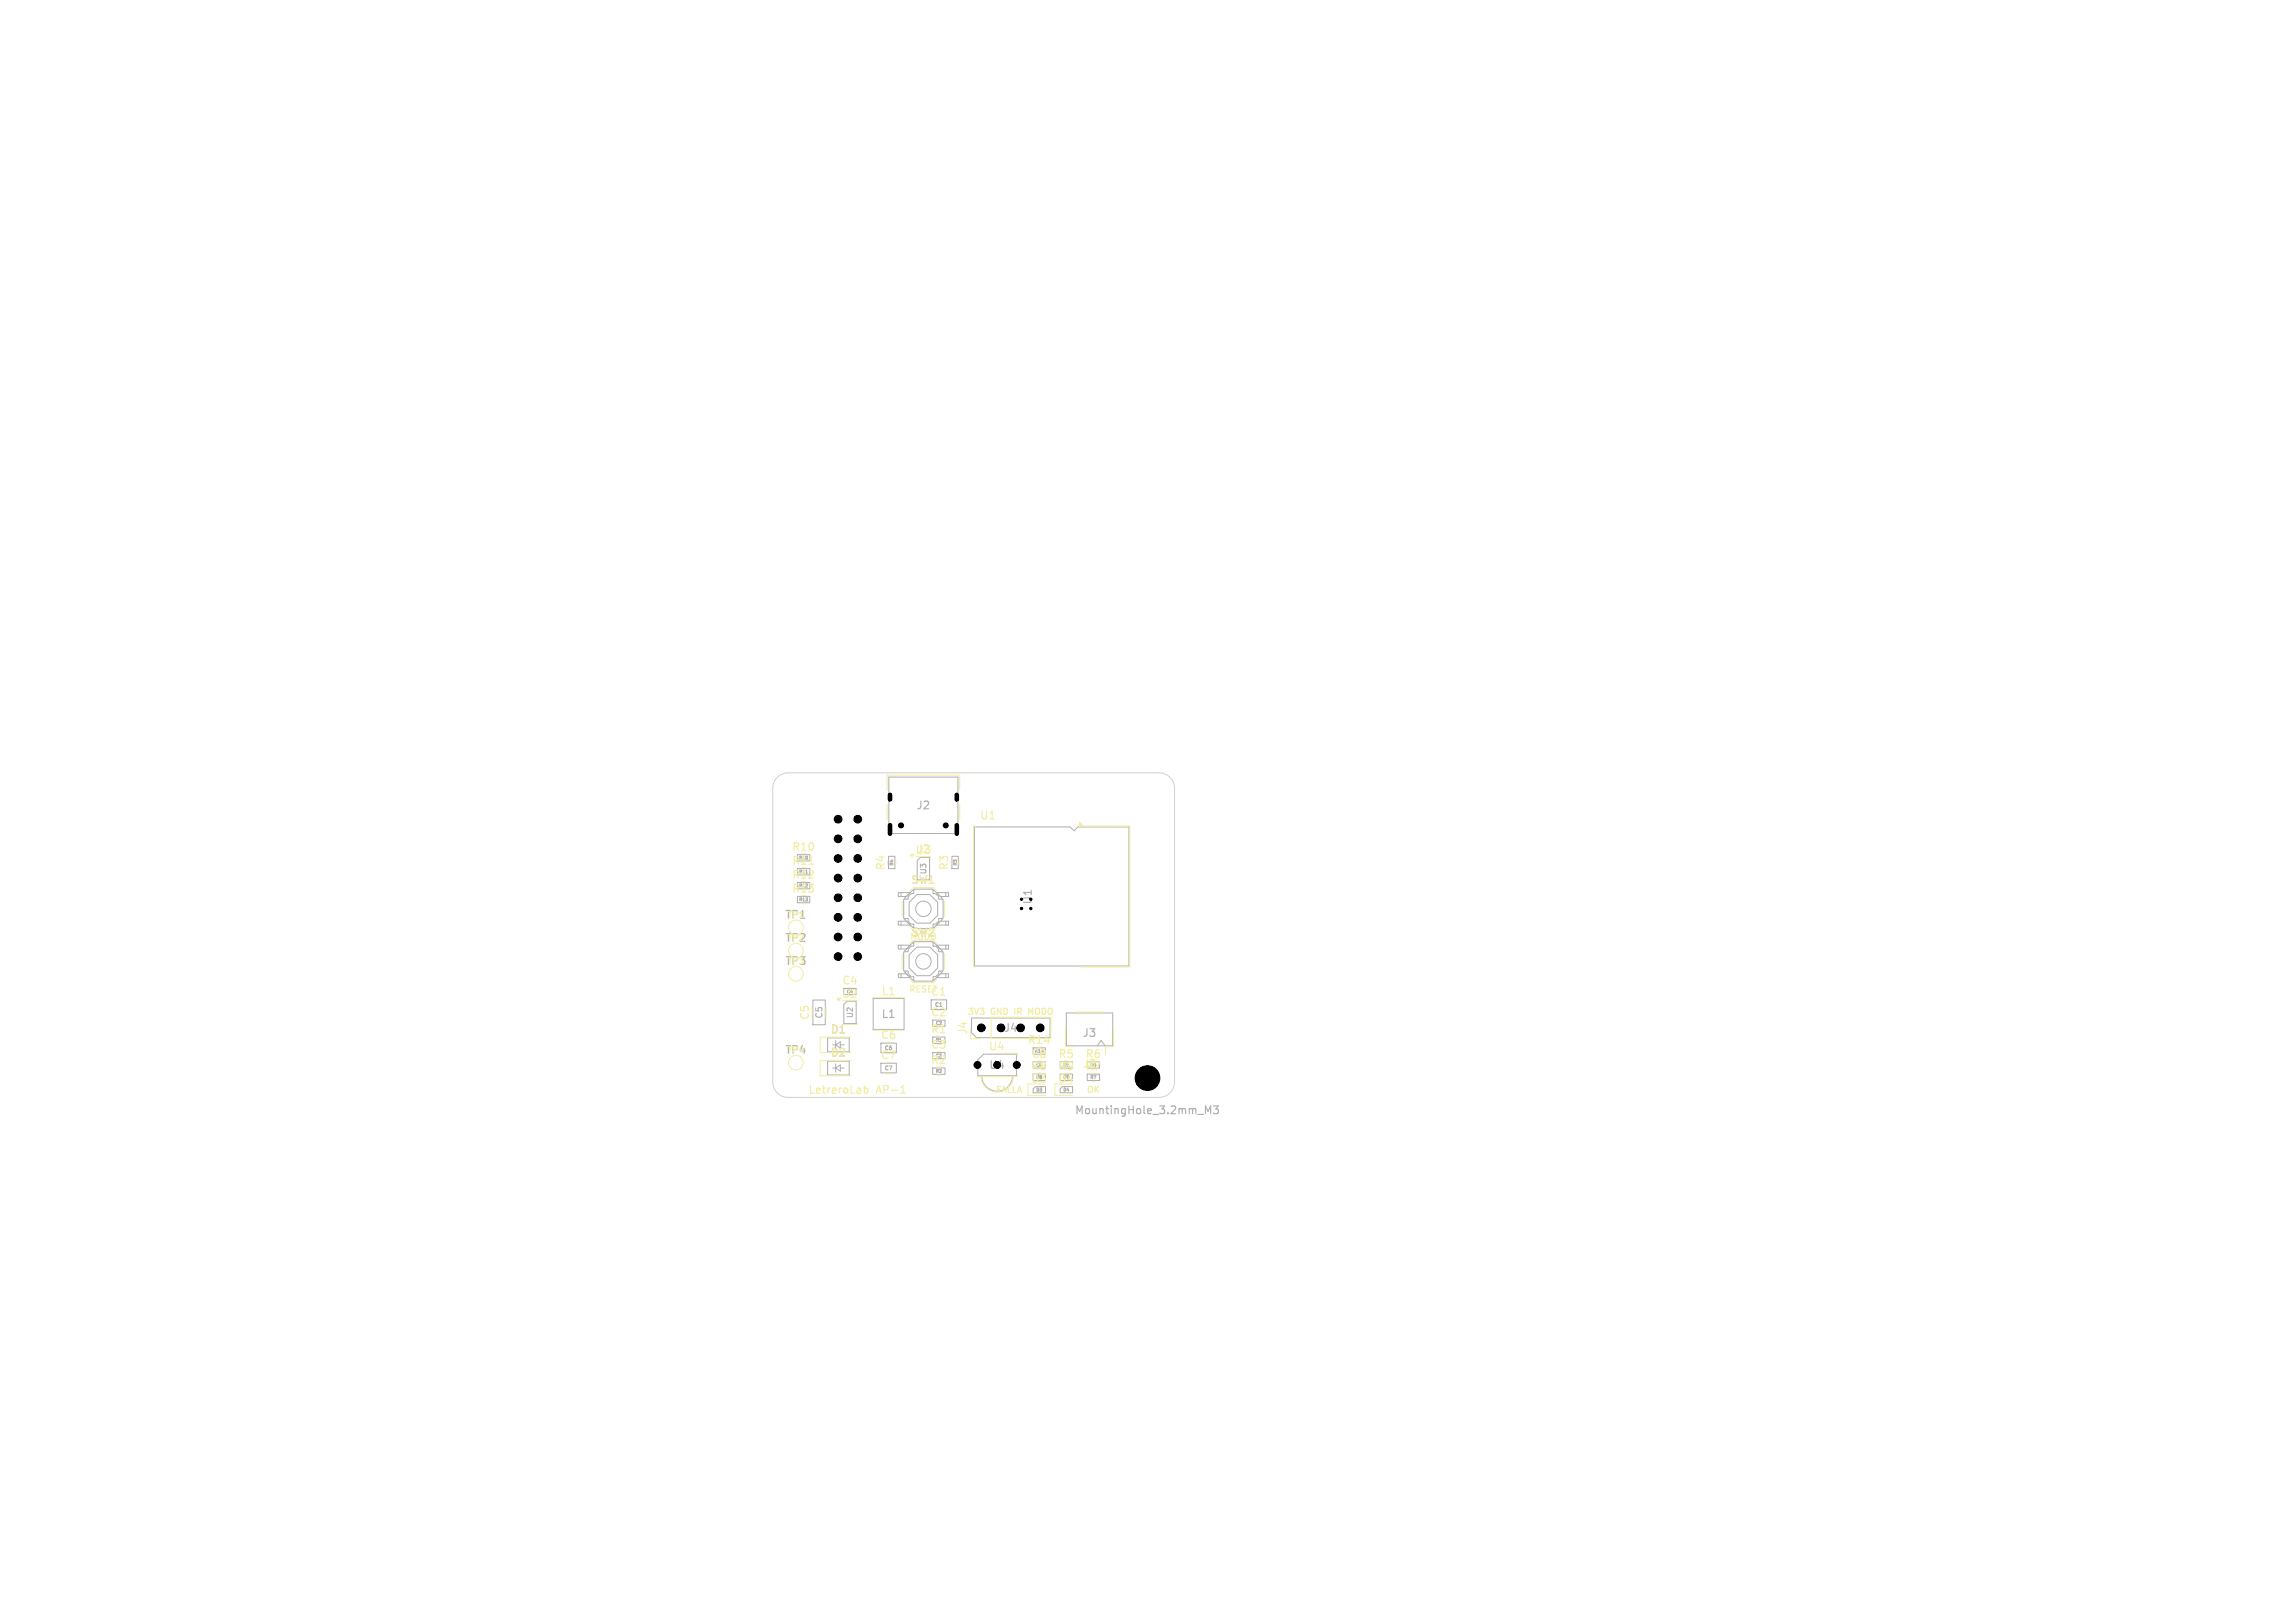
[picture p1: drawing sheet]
<svg xmlns="http://www.w3.org/2000/svg" width="297mm" height="210mm" viewBox="0 0 297 210" stroke-linecap="round" stroke-linejoin="round" font-family="sans-serif">
<defs><g id="words">
<g font-size="1.4" fill="#afafaf">
<text x="118.5" y="104.9">J2</text>
<text x="114" y="131.9">L1</text>
<text x="129.8" y="133.7">J4</text>
<text x="140" y="134.4">J3</text>
<text x="139" y="144.4">MountingHole_3.2mm_M3</text>
</g>
<g font-size="1.4" fill="#f2eda1">
<text x="126.7" y="106.2">U1</text>
<text x="102.4" y="112.1">R11</text>
<text x="102.4" y="110.3">R10</text>
<text x="102.4" y="113.9">R12</text>
<text x="114.7" y="112.7" transform="rotate(-90 114.7 112.7)">R4</text>
<text x="118.4" y="110.7">U3</text>
<text x="118.5" y="110.6">J2</text>
<text x="122.9" y="112.7" transform="rotate(-90 122.9 112.7)">R3</text>
<text x="101.5" y="119.1">TP1</text>
<text x="102.4" y="115.7">R13</text>
<text x="117.9" y="114.6">SW1</text>
<text x="101.5" y="125.1">TP3</text>
<text x="101.5" y="122.1">TP2</text>
<text x="117.9" y="121.4">SW2</text>
<text x="108.9" y="129.3">U2</text>
<text x="108.9" y="127.6">C4</text>
<text x="114" y="129">L1</text>
<text x="120.4" y="131.7">C2</text>
<text x="120.4" y="129">C1</text>
<text x="101.5" y="136.6">TP4</text>
<text x="104.9" y="132.1" transform="rotate(-90 104.9 132.1)">C5</text>
<text x="107.4" y="133.9">D1</text>
<text x="107.4" y="136.9">D2</text>
<text x="113.9" y="134.6">C6</text>
<text x="113.9" y="137.2">C7</text>
<text x="120.4" y="133.9">R1</text>
<text x="120.4" y="137.9">R2</text>
<text x="120.4" y="135.9">C3</text>
<text x="125.3" y="134" transform="rotate(-90 125.3 134)">J4</text>
<text x="127.9" y="136.1">U4</text>
<text x="132.9" y="135.3">R14</text>
<text x="133.4" y="137.1">C8</text>
<text x="136.9" y="137.1">R5</text>
<text x="140.4" y="137.1">R6</text>
<text x="104.5" y="141.7">LetreroLab</text>
<text x="113.4" y="141.7">AP-1</text>
<text x="133.4" y="138.7">R8</text>
<text x="133.4" y="140.3">D3</text>
<text x="136.9" y="140.3">D4</text>
<text x="136.9" y="138.7">R9</text>
<text x="140" y="138.4">J3</text>
<text x="140.4" y="138.7">R7</text>
</g>
<g font-size="1.4">
<text x="133.7" y="117.1" transform="rotate(-90 133.7 117.1)">U1</text>
<text x="127.9" y="138.5">U4</text>
</g>
<g font-size="1.1" fill="#f2eda1">
<text x="117.7" y="121.8">MODO</text>
<text x="106.6" y="131.9" transform="rotate(-90 106.6 131.9)">C5</text>
<text x="117.6" y="128.6">RESET</text>
<text x="125.1" y="131.5">3V3</text>
<text x="128.2" y="131.5">GND</text>
<text x="131.6" y="131.5">IR</text>
<text x="133.7" y="131.5">MODO</text>
<text x="128.8" y="141.6">FALLA</text>
<text x="140.5" y="141.6">OK</text>
</g>
<g font-size="1" fill="#afafaf">
<text x="120" y="113.2" transform="rotate(-90 120 113.2)">U3</text>
<text x="110.5" y="131.8" transform="rotate(-90 110.5 131.8)">U2</text>
</g>
<g font-size=".7" fill="#f2eda1">
<text x="120.9" y="130.4">C1</text>
<text x="114.4" y="136">C6</text>
</g>
<text font-size=".7" fill="#afafaf" x="114.4" y="138.6">C7</text>
<g font-size=".6" fill="#f2eda1">
<text x="103.4" y="113.1">R11</text>
<text x="103.4" y="111.3">R10</text>
<text x="103.4" y="114.9">R12</text>
<text x="109.6" y="128.6">C4</text>
<text x="121.1" y="134.9">R1</text>
<text x="121.1" y="132.7">C2</text>
<text x="121.1" y="136.9">C3</text>
<text x="133.9" y="136.3">R14</text>
<text x="134.1" y="139.7">R8</text>
<text x="134.1" y="138.1">C8</text>
<text x="137.6" y="138.1">R5</text>
<text x="137.6" y="139.7">R9</text>
<text x="141.1" y="138.1">R6</text>
</g>
<g font-size=".6" fill="#afafaf">
<text x="115.7" y="112" transform="rotate(-90 115.7 112)">R4</text>
<text x="123.9" y="112" transform="rotate(-90 123.9 112)">R3</text>
<text x="103.4" y="116.7">R13</text>
<text x="121.1" y="138.9">R2</text>
<text x="134.1" y="141.3">D3</text>
<text x="137.6" y="141.3">D4</text>
<text x="141.1" y="139.7">R7</text>
</g>
</g></defs>
<path d="M147.7 139v1M147.7 139.4h.6M148.3 139v1M148.7 140h.6M148.7 139.2l.3-.2v1M156 144.1v-1l.3 .7 .4-.7v1M157 143.1h.7l-.4 .4 .3 .1v.4l-.1 .1-.5-.1" fill="none" stroke="#afafaf" stroke-width=".15"/>
<g fill="none" stroke="#afafaf" stroke-width=".13">
<path d="M103.2 112.4h1.6v.8h-1.6zM103.2 116h1.6v.8h-1.6zM103.2 110.6h1.6v.8h-1.6zM103.2 114.2h1.6v.8h-1.6zM115 110.8h.8v1.6h-.8zM115 100.6h9v7.3h-9zM116.2 115.5h1.6l-.5 .5h-1.1zM116.2 119.2h1.1l.5 .5h-1.6zM116.6 115.5v.5M116.6 119.2v.5M117.1 118.9v.1l1 1M117.7 116.8l.9-1h1.8l.9 1v1.7l-.9 1h-1.8l-.9-1z"/>
<path d="M118.2 115.1h2.6v.5h.3l.4 .4v.4h.5v2.5h-.5v.3l-.4 .4h-.3v.6h-2.6v-.6h-.3l-.4-.4v-.3h-.5v-2.5h.5v-.4l.4-.4h.3zM118.2 115.2h-.1l-1 1v.2M118.7 111.4l.4-.4h1.2v2.9h-1.6zM120.8 115.2h.1l1 1v.2M121.2 115.5h1.6v.5h-1.1zM121.2 119.7l.5-.5h1.1v.5zM121.9 118.9v.1l-1 1M122.4 115.5v.5M122.4 119.2v.5M123.2 110.8h.8v1.6h-.8zM126.1 107h12.4l.5 .5 .5-.5h6.6v18h-20zM105.2 129.4h1.6v3.2h-1.6z"/>
<path d="M107.1 134.3h2.8v1.8h-2.8zM107.1 137.3h2.8v1.8h-2.8zM107.8 135.2h.3M107.8 138.2h.3M108.1 134.7v1.1M108.1 137.7v1.1M108.1 135.2l.6-.4v.8zM108.1 138.2l.6-.4v.8zM108.7 135.2h.6M108.7 138.2h.6M109.2 130l.4-.4h1.2v2.9h-1.6zM113 129.2h4v4h-4z"/>
<path d="M114 135h2v1.2h-2zM114 137.6h2v1.2h-2zM116.2 122.3h1.6l-.5 .5h-1.1zM116.2 126h1.1l.5 .5h-1.6zM116.6 122.3v.5M116.6 126v.5M117.1 125.7v.1l1 1h.1M118.1 122l-1 1v.2M118.2 121.9h2.6v.5h.3l.4 .4v.4h.5v2.5h-.5v.3l-.4 .4h-.3v.6h-2.6v-.6h-.3l-.4-.4v-.3h-.5v-2.5h.5v-.4l.4-.4h.3zM118.6 122.6h1.8l.9 1v1.7l-.9 1h-1.8l-.9-1v-1.7zM120.5 129.4h2v1.2h-2zM120.7 134.2h1.6v.8h-1.6z"/>
<path d="M120.7 132h1.6v.8h-1.6zM120.7 138.2h1.6v.8h-1.6zM120.7 136.2h1.6v.8h-1.6zM120.9 122l1 1v.2M121.2 122.3h1.6v.5h-1.1zM121.2 126.5l.5-.5h1.1v.5zM121.9 125.7v.1l-1 1h-.1M122.4 122.3v.5M122.4 126v.5M125.7 131.7h10.2v2.6h-9.5l-.7-.7zM127 139.2a2 2 0 0 0 2 2 2 2 0 0 0 2-2M127.3 136.4h4.2v2.8h-5v-2z"/>
<path d="M138 131.1h6v4.2h-6zM140.7 139h1.6v.8h-1.6zM142 135.3l.5-.7 .5 .7M134 140.6l-.3 .3v.5h1.6v-.8M137.5 140.6l-.3 .3v.5h1.6v-.8"/>
<circle cx="119.5" cy="117.6" r="1"/>
<circle cx="119.5" cy="124.4" r="1"/>
</g>
<path d="M104.7 111.8h.6M133.4 131l-.3-.5v.8M111.9 140.5v1M111.9 140.8h.2l.2 .2-.1 .4h-.3M116.6 141.5h.5M116.7 140.7l.2-.2v1" fill="none" stroke="#f2eda1" stroke-width=".15"/>
<g fill="none" stroke="#f2eda1" stroke-width=".13">
<path d="M103.8 116.9h.4M114.8 102.2v-1.9h9.4v1.9M114.8 104.1v2M115.9 111.4v.4M116.7 116.6v2M117.8 115.3l.4-.4h2.6l.4 .4M122.2 116.6v2M124.1 111.4v.4M124.2 104.1v2M126.3 106.9h-.3v18.2h.3M140.4 106.9h5.8v18.2h-6.5M110.1 134.2h-4v2h4"/>
<path d="M110.1 137.2h-4v2h4M110.9 132.5l-1.8 .1M112.9 129.1h4.2M112.9 133.3h4.2M114.7 138.9h.6M116.7 123.4v2M117.8 126.7l.4 .5h2.6l.4-.5M118.2 121.7h2.6M118.2 120.4h2.6M121.3 139.1h.4M122.2 123.4v2M125.6 134.4h1.4"/>
<path d="M128.3 131.6h7.7v2.8h-7.7zM129 136.3h2.6v.3M131.1 139.3a2.1 2.1 0 0 1-2.1 2 2.1 2.1 0 0 1-2.1-2M131.6 139v.3h-5M137.9 132.9v2.5h1M139.1 131h3.8M141.3 139.9h.4M144.1 132.9v2.5h-1v1M135.3 140.3h-2.3v1.4h2.3M138.8 140.3h-2.3v1.4h2.3"/>
<circle cx="103" cy="120" r=".95"/>
<circle cx="103" cy="126" r=".95"/>
<circle cx="103" cy="123" r=".95"/>
<circle cx="103" cy="137.5" r=".95"/>
</g>
<g fill="#f2eda1" stroke="#f2eda1" stroke-width=".13">
<path d="M108.3 129.2h.5l-.3 .3z"/>
<path d="M139.7 106.4l.5 .5h-.5z"/>
<path d="M117.8 110.6h.5l-.2 .3z"/>
</g>
<path d="M100.6 100.6a2 2 0 0 1 1.4-.6h48a2 2 0 0 1 2 2v38a2 2 0 0 1-2 2h-48a2 2 0 0 1-2-2v-38a2 2 0 0 1 .6-1.4z" fill="none" stroke="#d0d2cd" stroke-width=".13"/>
<g fill="#000" stroke="#000" stroke-width=".13">
<circle cx="108.5" cy="111.1" r=".5"/>
<circle cx="108.5" cy="113.6" r=".5"/>
<circle cx="108.5" cy="108.5" r=".5"/>
<circle cx="108.5" cy="116.2" r=".5"/>
<circle cx="108.5" cy="118.7" r=".5"/>
<circle cx="108.5" cy="106" r=".5"/>
<circle cx="111" cy="106" r=".5"/>
<circle cx="111" cy="108.5" r=".5"/>
<circle cx="111" cy="113.6" r=".5"/>
<circle cx="111" cy="116.2" r=".5"/>
<circle cx="111" cy="118.7" r=".5"/>
<circle cx="111" cy="111.1" r=".5"/>
<circle cx="116.6" cy="106.8" r=".32"/>
<circle cx="122.4" cy="106.8" r=".32"/>
<circle cx="132.2" cy="116.4" r=".15"/>
<circle cx="132.2" cy="117.6" r=".15"/>
<circle cx="133.4" cy="117.6" r=".15"/>
<circle cx="108.5" cy="123.8" r=".5"/>
<circle cx="108.5" cy="121.2" r=".5"/>
<circle cx="111" cy="123.8" r=".5"/>
<circle cx="111" cy="121.2" r=".5"/>
<circle cx="126.5" cy="137.8" r=".45"/>
<circle cx="127" cy="133" r=".5"/>
<circle cx="129.5" cy="133" r=".5"/>
<circle cx="131.6" cy="137.8" r=".45"/>
<circle cx="132.1" cy="133" r=".5"/>
<circle cx="134.6" cy="133" r=".5"/>
<circle cx="148.5" cy="139.5" r="1.6"/>
</g>
<path d="M115.2 102.9v.6M115.2 106.8v1.1M123.8 102.9v.6M123.8 106.8v1.1" fill="none" stroke="#000" stroke-width=".6"/>
<use href="#words"/>
</svg>
